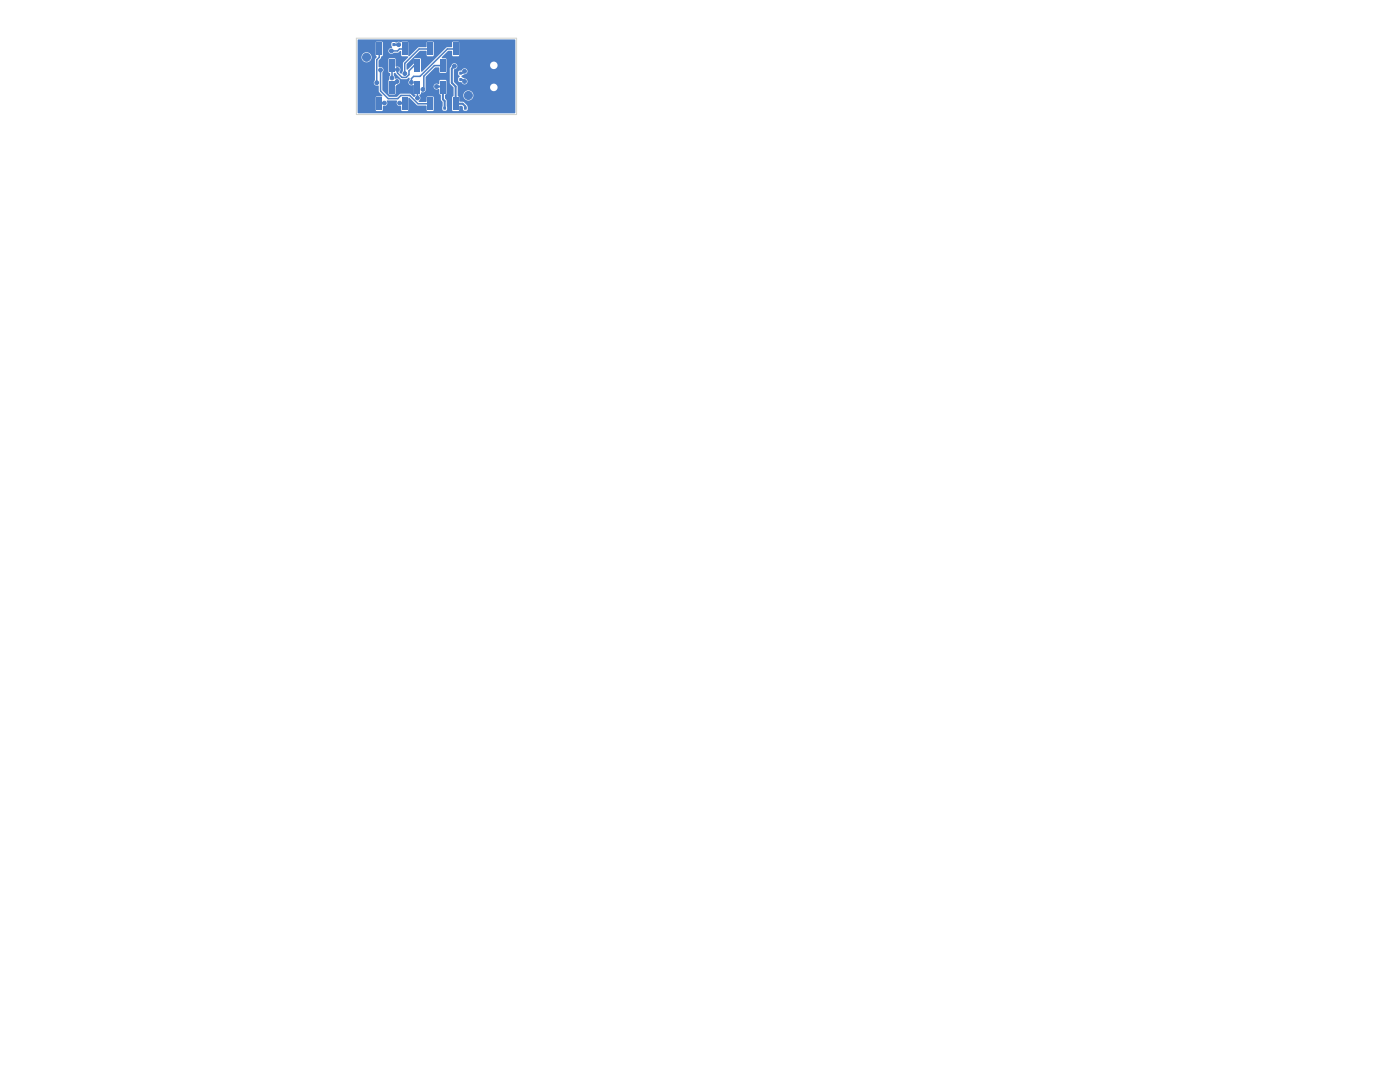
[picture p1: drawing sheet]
<svg xmlns="http://www.w3.org/2000/svg" width="279mm" height="216mm" viewBox="0 0 279 216" stroke-linecap="round" stroke-linejoin="round" font-family="sans-serif">
<g fill="#4d7fc4">
<path d="M78.3 8.6h.5v.6h-.5z"/>
<path d="M77.4 8.6h.5v.6h-.5z"/>
</g>
<circle cx="73.2" cy="19" r=".8" fill="#4d7fc4" stroke="#4d7fc4" stroke-width=".2"/>
<g fill="#4d7fc4">
<path d="M75.2 19.4h1v2.6h-1z"/>
<path d="M77.7 16.1h1v2.6h-1z"/>
<path d="M80.3 19.4h1v2.6h-1z"/>
<path d="M82.8 16.1h1v2.6h-1z"/>
<path d="M85.4 19.4h1v2.6h-1z"/>
<path d="M87.9 16.1h1v2.6h-1z"/>
<path d="M90.4 19.4h1v2.6h-1z"/>
</g>
<g fill="#4d7fc4" stroke="#4d7fc4" stroke-width=".2">
<circle cx="93.5" cy="19" r=".8"/>
<circle cx="93.5" cy="11.4" r=".8"/>
</g>
<g fill="#4d7fc4">
<path d="M90.4 8.5h1v2.5h-1z"/>
<path d="M87.9 11.8h1v2.5h-1z"/>
<path d="M85.4 8.5h1v2.5h-1z"/>
<path d="M82.8 11.8h1v2.5h-1z"/>
<path d="M80.3 8.5h1v2.5h-1z"/>
<path d="M77.7 11.8h1v2.5h-1z"/>
<path d="M75.2 8.5h1v2.5h-1z"/>
</g>
<circle cx="73.2" cy="11.4" r=".8" fill="#4d7fc4" stroke="#4d7fc4" stroke-width=".2"/>
<g fill="#4d7fc4">
<path d="M88.5 21.3h.5v.6h-.5z"/>
<path d="M87.5 21.3h.5v.6h-.5z"/>
<path d="M92.6 21.3h.5v.6h-.5z"/>
<path d="M93.6 21.3h.5v.6h-.5z"/>
<path d="M91.7 14.3h.5v.6h-.5z"/>
<path d="M90.7 14.3h.5v.6h-.5z"/>
<path d="M91.7 15.6h.5v.5h-.5z"/>
<path d="M90.7 15.6h.5v.5h-.5z"/>
</g>
<g fill="#4d7fc4" stroke="#4d7fc4" stroke-width=".2">
<circle cx="79.6" cy="8.9" r=".38"/>
<circle cx="92.7" cy="14.2" r=".38"/>
<circle cx="92.7" cy="16.3" r=".38"/>
<circle cx="75.2" cy="16.5" r=".38"/>
<circle cx="76.7" cy="20.6" r=".38"/>
<circle cx="87.1" cy="17.3" r=".38"/>
<circle cx="78.2" cy="15.6" r=".38"/>
<circle cx="79.2" cy="16.3" r=".38"/>
<circle cx="79.8" cy="20.6" r=".38"/>
<circle cx="80.8" cy="14.7" r=".38"/>
<circle cx="83.3" cy="19.6" r=".38"/>
<circle cx="82.1" cy="16.4" r=".38"/>
<circle cx="84.4" cy="17.8" r=".38"/>
<circle cx="79.3" cy="13.9" r=".38"/>
<circle cx="78.1" cy="10.2" r=".38"/>
<circle cx="75.9" cy="14" r=".38"/>
<circle cx="90.7" cy="13.2" r=".38"/>
</g>
<g fill="none" stroke="#4d7fc4" stroke-width=".3">
<path d="M75.7 9.8v1.6l-.5 .5v4.6M75.9 14v4.2l1.6 1.5h1.9l.6-.6h1.8l1.6 1.6h2.5M78.2 13.1v2.5M78.2 15.5v.1M78.6 8.9h.5M79.2 16.3l-1 1.1M80.8 14.5h.1M80.8 9.8h-1.1l-.4 .4h-1.2M83.3 17.4v2.2M83.3 13.1h-.6l-1.1 1v.8l-.5 .5h-.9l-.9-.9v-.6M85.9 9.8h-2.3l-2.8 2.9v2M88.4 13.1h-1.7l-2.1 2.1v2.5l-.2 .1"/>
<path d="M90.9 9.8h-1.6l-5.5 5.4h-1.3l-.4 .5v.7M91.9 15.9h.4l.4 .4M92.7 14.2l-.4 .4h-.4M75.8 20.6h.9M79.8 20.6h.8"/>
</g>
<path d="M78.6 8.9h1M87.1 17.3h1.2M88.4 17.4v2.4l.3 .4v1.4M90.7 13.2l-.5 .5v2.8l.7 .8v3.4h1.4l.6 .5v.4" fill="none" stroke="#4d7fc4" stroke-width=".41"/>
<path d="M71.4 7.9h31.4v14.7h-31.4v-6.2h3.2a.69 .69 0 0 0 .9 .7l.1 1.2 .7 .8-1.3 .3v2.6l.2 .2h1.1l.1-1a.74 .74 0 0 0 .8-.3 .74 .74 0 0 0 0-.8l1.9-.1 .2 .1-.1 .2a.65 .65 0 0 0 .2 .7 .65 .65 0 0 0 .6 .2l.2 1 1.2-.1 .1-2.5 .1-.1 1.7 1.5 1.8 .1 .2 1.1h1.1l.1-.2 .1-2.6-.2-.1h-1.2l-.1 1h-1.4l-.2-.1a.86 .86 0 0 0 .2-1.3l.3-.2a.29 .29 0 0 1 .1-.3 .29 .29 0 0 1 .4 0 .6 .6 0 0 0 .4-.8v-.4h1.6a.67 .67 0 0 0 .4 .6 .67 .67 0 0 0 .7 0l.1 .9 .3 .3v1l.3 .4v1.5l.2 .2h.5l.2-.3v-1.7l-.4-.5v-.7l.3-.2v-2.6l-.2-.2h-1.1l-.1 .8h-.4a.59 .59 0 0 0-.8 .5h-1.6l.1-1.9 1.9-1.9 .8 .1v.9l.2 .1h1.1l.1-.8h.7v2.9l.7 .9v1.6l-.3 .3 .1 2.7 1.2 .1 .1-.9 .2-.2 .5 .2 .2 .7 .5 .1 .3-.1v-.6l-.1-.4-.7-.7-.8-.1-.1-.8-.3-.3v-.1h1.2a1.01 1.01 0 0 0 1.3 1 1.01 1.01 0 0 0 .4-1.7 1.01 1.01 0 0 0-1.7 .5v.2h-1.2v-1.6h6.5l.3 .6a.76 .76 0 0 0 .9 0 .75 .75 0 0 0-.1-1.2 .75 .75 0 0 0-1.1 .6h-6.5v-.4l-.7-.7v-1.9h.8l.2 .7a.33 .33 0 0 1 .1 .3 .33 .33 0 0 1-.3 .2l.1 .6 .6 .2a.63 .63 0 0 0 .8 .4 .63 .63 0 0 0 .4-.8 .63 .63 0 0 0-.8-.4 .32 .32 0 0 1-.3-.2 .32 .32 0 0 1 .2-.4l.1-.1a.62 .62 0 0 0 .8-.7 .62 .62 0 0 0-.9-.4l-.3 .3h-.5l-.2 .3h-.8v-.5l.1-.1a.58 .58 0 0 0 .5-.8h6.6v.1a.75 .75 0 0 0 1.2 .6 .75 .75 0 0 0 0-1.3 .75 .75 0 0 0-1.2 .6h-6.6l-.1-.2a.62 .62 0 0 0-.6-.1 .62 .62 0 0 0-.5 .6l-.2 .4h-.7v-1.9l-.9-.2v-.2l1.3-1.3 .7 .1 .2 1h1.2v-2.7l-.1-.2-1.2 .1-.1 1-1.1 .1-4.9 4.8-.2-.1v-2.4l-.1-.2-1.2 .1-.1 1-1.3 1.2-.2-.1v-1l2.7-2.7 1.3 .1 .2 1h1.2v-2.8l-1.2-.1-.2 1.1h-1.6l-1.8 1.8-.2-.1v-2.6l-.1-.2h-1.1l-.3 .2-.5-.2-.4 .2-.7-.1-.3 .2v.6a.26 .26 0 0 1 .1 .3 .26 .26 0 0 1-.3 .1 .61 .61 0 0 0-.2 1 .61 .61 0 0 0 .9-.1h.9l.5-.3 .1 1h1.3l.1 .2-1.1 1.1v1.7l-.2 .5h-.2l-.3-.4a.65 .65 0 0 0 .1-.8 .65 .65 0 0 0-.8-.2l-.1-1.6h-1.3l-.1 2.7 .4 .3-.4 1.4 .1 2.7h1.3v-1.5l.4-.5a.63 .63 0 0 0 .5-.8 .63 .63 0 0 0-.9-.3l-.3-.7v-.4l.2-.1 1.3 1.3h1l.5-.3 .1 .5a.63 .63 0 0 0 0 .9 .63 .63 0 0 0 .8 .1l.1 1.7 .4 .3-.3 .4-.9-.7h-1.8l-.8 .6h-1.6l-1.3-1.3v-3.5a.67 .67 0 0 0 .1-.9 .67 .67 0 0 0-.8-.2v-1.3l.8-1v-2.6l-.2-.2h-1l-.2 .1v2.7l.2 .2-.4 .6v4.1l-.2 .4h-3.2v-5.1h.7a1.01 1.01 0 0 0 1.4 1.1 1.01 1.01 0 0 0 .3-1.7 1.01 1.01 0 0 0-1.6 .4l-.1 .2h-.7z" fill="#4d7fc4"/>
<path d="M71.1 7.6h32v15.3h-32z" fill="none" stroke="#d0d2cd" stroke-width=".2"/>
</svg>
